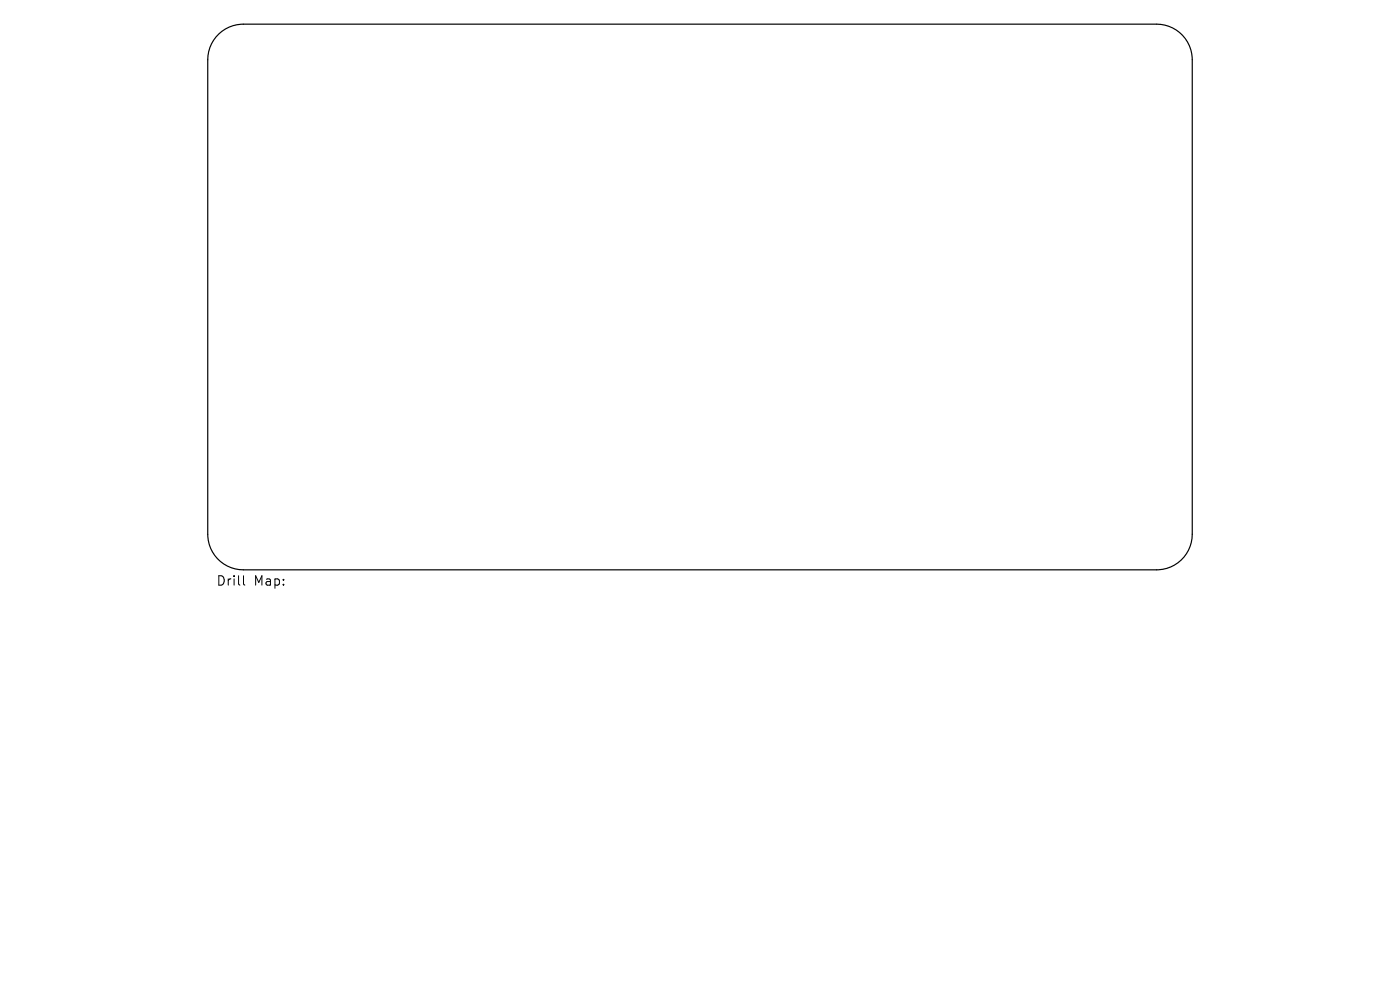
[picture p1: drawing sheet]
<svg xmlns="http://www.w3.org/2000/svg" width="297mm" height="210mm" viewBox="0 0 297 210" stroke-linecap="round" stroke-linejoin="round" font-family="sans-serif">
<defs><g id="words">
<g font-size="2.8">
<text x="45.9" y="124.5">Drill</text>
<text x="53.9" y="124.5">Map:</text>
</g>
</g></defs>
<path d="M46.4 7.2a7.5 7.5 0 0 1 5.2-2.1h193.8a7.5 7.5 0 0 1 7.5 7.6v100.6a7.5 7.5 0 0 1-7.5 7.6h-193.8a7.5 7.5 0 0 1-7.5-7.6v-100.6a7.5 7.5 0 0 1 2.3-5.5z" fill="none" stroke="#000" stroke-width=".25"/>
<path d="M51.7 122.1v1.7l.2 .3" fill="none" stroke="#000" stroke-width=".21"/>
<use href="#words"/>
</svg>
